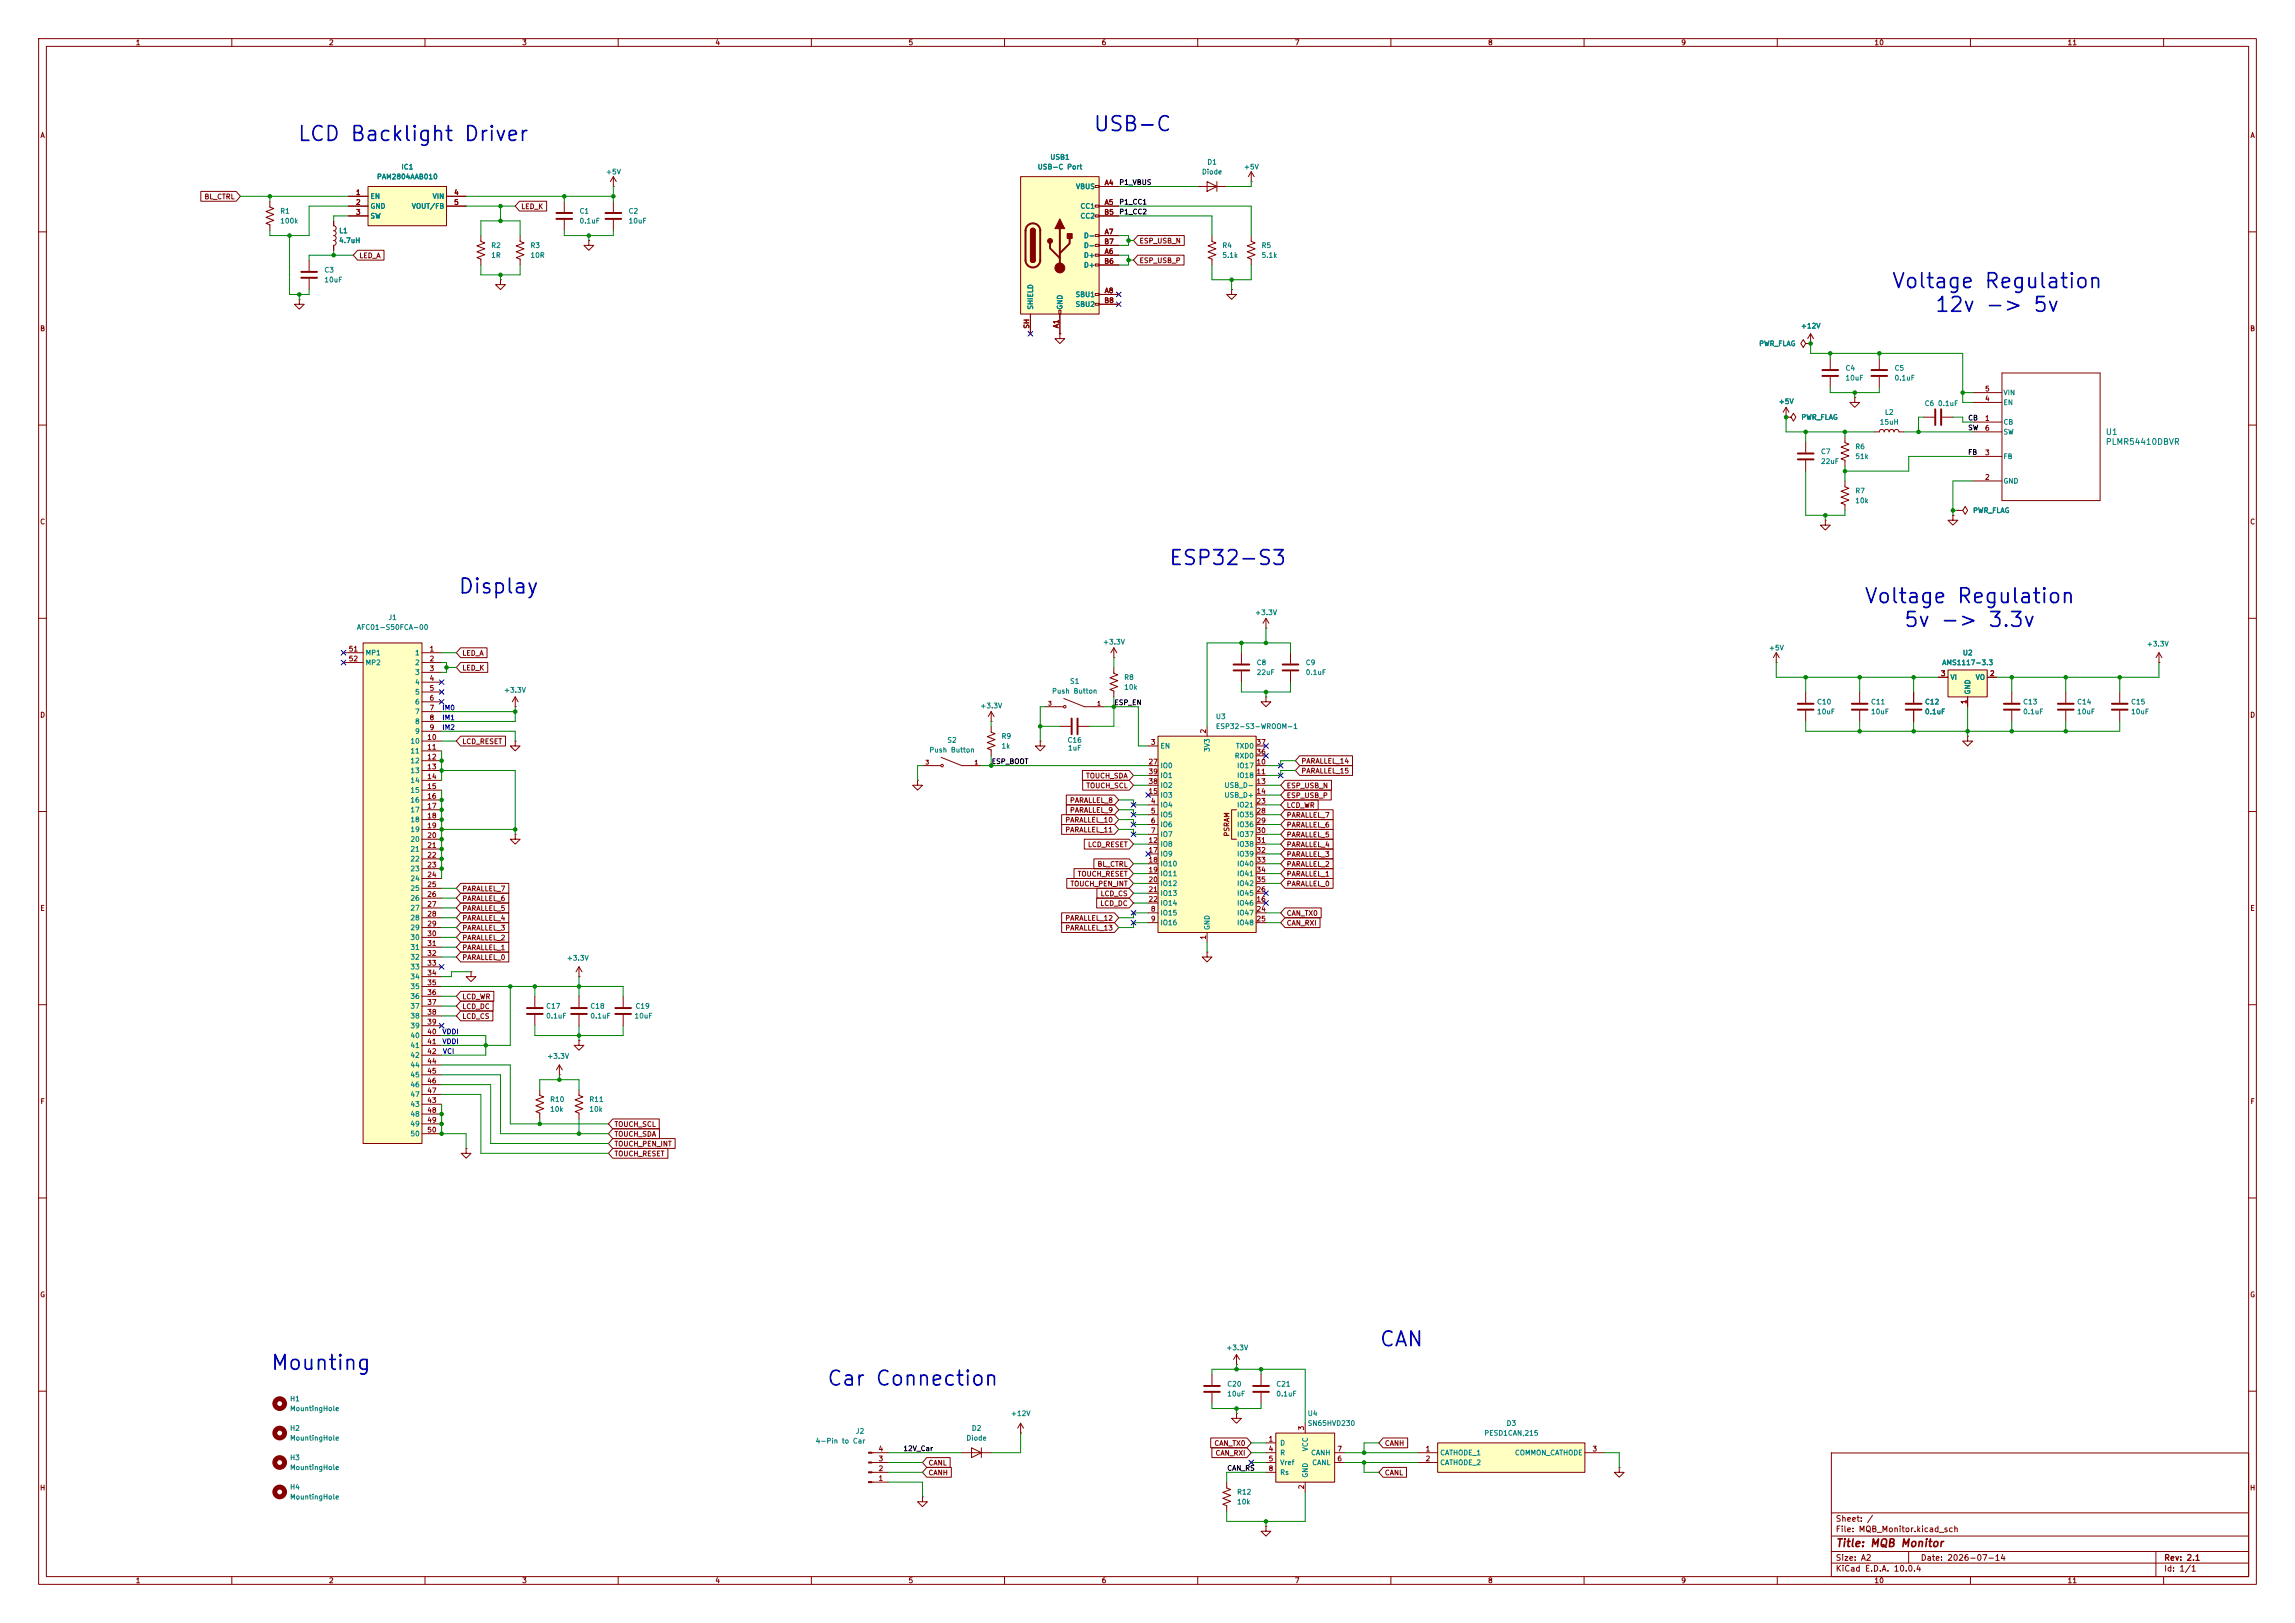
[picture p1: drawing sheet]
<svg xmlns="http://www.w3.org/2000/svg" width="594mm" height="420mm" viewBox="0 0 594 420" stroke-linecap="round" stroke-linejoin="round" font-family="sans-serif">
<defs><g id="words">
<g font-size="3.8" fill="#0000c2">
<text x="282.8" y="34.9">USB-C</text>
<text x="76.8" y="37.5">LCD Backlight Driver</text>
<text x="489.4" y="75.5">Voltage Regulation</text>
<text x="500.6" y="81.7">12v -&gt; 5v</text>
<text x="302.3" y="147.2">ESP32-S3</text>
<text x="118.4" y="154.6">Display</text>
<text x="482.3" y="157.1">Voltage Regulation</text>
<text x="492.5" y="163.2">5v -&gt; 3.3v</text>
<text x="356.8" y="349.4">CAN</text>
<text x="69.9" y="355.5">Mounting</text>
<text x="213.8" y="359.5">Car Connection</text>
</g>
<text font-size="2" fill="#840000" x="475" y="400.8">Title: MQB Monitor</text>
<g font-size="1.5" fill="#008484">
<text x="544.9" y="112.9">U1</text>
<text x="544.9" y="115.5">PLMR54410DBVR</text>
</g>
<g font-size="1.5" fill="#840000">
<text x="475" y="394.1">Sheet: /</text>
<text x="475" y="396.8">File: MQB_Monitor.kicad_sch</text>
<text x="475" y="407">KiCad E.D.A. 10.0.4</text>
<text x="475" y="404.2">Size: A2</text>
<text x="497" y="404.2">Date: 2026-07-14</text>
<text x="560" y="404.2">Rev: 2.1</text>
<text x="560" y="407">Id: 1/1</text>
</g>
<g font-size="1.3" fill="#840000">
<text x="35" y="12">1</text>
<text x="85" y="12">2</text>
<text x="135" y="12">3</text>
<text x="185" y="12">4</text>
<text x="235" y="12">5</text>
<text x="285" y="12">6</text>
<text x="335" y="12">7</text>
<text x="385" y="12">8</text>
<text x="435" y="12">9</text>
<text x="485" y="12">10</text>
<text x="535" y="12">11</text>
<text x="10.3" y="36">A</text>
<text x="582.3" y="36">A</text>
<text x="52.8" y="51.9">BL_CTRL</text>
<text x="92" y="50.8">1</text>
<text x="92" y="53.3">2</text>
<text x="117.4" y="50.8">4</text>
<text x="117.4" y="53.3">5</text>
<text x="285.8" y="48.2">A4</text>
<text x="285.8" y="53.3">A5</text>
<text x="92" y="55.9">3</text>
<text x="134.8" y="54.4">LED_K</text>
<text x="285.7" y="55.9">B5</text>
<text x="285.7" y="63.5">B7</text>
<text x="285.8" y="60.9">A7</text>
<text x="294.8" y="63.3">ESP_USB_N</text>
<text x="92.9" y="67.1">LED_A</text>
<text x="285.7" y="68.6">B6</text>
<text x="285.8" y="66">A6</text>
<text x="294.8" y="68.4">ESP_USB_P</text>
<text x="285.8" y="76.2">A8</text>
<text x="285.7" y="78.7">B8</text>
<text x="10.3" y="86">B</text>
<text x="266.7" y="85.2" transform="rotate(-90 266.7 85.2)">SH</text>
<text x="274.3" y="85.1" transform="rotate(-90 274.3 85.1)">A1</text>
<text x="582.3" y="86">B</text>
<text x="513.6" y="101.6">5</text>
<text x="513.6" y="104.1">4</text>
<text x="513.6" y="109.2">1</text>
<text x="513.6" y="111.7">6</text>
<text x="513.6" y="118.1">3</text>
<text x="513.6" y="124.4">2</text>
<text x="10.3" y="136">C</text>
<text x="582.3" y="136">C</text>
<text x="90.1" y="168.9">51</text>
<text x="90.1" y="171.4">52</text>
<text x="111.1" y="168.9">1</text>
<text x="111.1" y="171.4">2</text>
<text x="111.1" y="174">3</text>
<text x="119.5" y="173.8">LED_K</text>
<text x="119.5" y="170">LED_A</text>
<text x="111.1" y="176.5">4</text>
<text x="111.1" y="179">5</text>
<text x="502.2" y="175.2">3</text>
<text x="514.9" y="175.2">2</text>
<text x="10.3" y="186">D</text>
<text x="111.1" y="181.6">6</text>
<text x="111.1" y="184.1">7</text>
<text x="509.2" y="182.3" transform="rotate(-90 509.2 182.3)">1</text>
<text x="582.3" y="186">D</text>
<text x="110.4" y="191.7">10</text>
<text x="111.1" y="186.7">8</text>
<text x="111.1" y="189.2">9</text>
<text x="312.4" y="189.9" transform="rotate(-90 312.4 189.9)">2</text>
<text x="110.4" y="194.3">11</text>
<text x="110.4" y="196.8">12</text>
<text x="119.5" y="192.8">LCD_RESET</text>
<text x="297.7" y="193">3</text>
<text x="325.1" y="195.6">36</text>
<text x="325.1" y="193">37</text>
<text x="336.7" y="197.9">PARALLEL_14</text>
<text x="110.4" y="199.4">13</text>
<text x="110.4" y="201.9">14</text>
<text x="281" y="201.7">TOUCH_SDA</text>
<text x="297.1" y="198.1">27</text>
<text x="297.1" y="203.2">38</text>
<text x="297.1" y="200.6">39</text>
<text x="325.1" y="198.1">10</text>
<text x="325.1" y="200.6">11</text>
<text x="325.1" y="203.2">13</text>
<text x="336.7" y="200.5">PARALLEL_15</text>
<text x="110.4" y="204.4">15</text>
<text x="110.4" y="207">16</text>
<text x="110.4" y="209.5">17</text>
<text x="276.8" y="208.1">PARALLEL_8</text>
<text x="281" y="204.3">TOUCH_SCL</text>
<text x="297.1" y="205.7">15</text>
<text x="297.7" y="208.3">4</text>
<text x="325.1" y="205.7">14</text>
<text x="325.1" y="208.3">23</text>
<text x="332.9" y="204.3">ESP_USB_N</text>
<text x="332.9" y="206.8">ESP_USB_P</text>
<text x="332.9" y="209.3">LCD_WR</text>
<text x="110.4" y="212.1">18</text>
<text x="110.4" y="214.6">19</text>
<text x="275.6" y="215.7">PARALLEL_11</text>
<text x="275.6" y="213.2">PARALLEL_10</text>
<text x="276.8" y="210.6">PARALLEL_9</text>
<text x="297.7" y="210.8">5</text>
<text x="297.7" y="213.3">6</text>
<text x="297.7" y="215.9">7</text>
<text x="325.1" y="210.8">28</text>
<text x="325.1" y="213.3">29</text>
<text x="325.1" y="215.9">30</text>
<text x="332.9" y="211.9">PARALLEL_7</text>
<text x="332.9" y="214.4">PARALLEL_6</text>
<text x="110.4" y="217.1">20</text>
<text x="110.4" y="219.7">21</text>
<text x="281.5" y="219.5">LCD_RESET</text>
<text x="297.1" y="218.4">12</text>
<text x="297.1" y="221">17</text>
<text x="318.5" y="216.6" transform="rotate(-90 318.5 216.6)">PSRAM</text>
<text x="325.1" y="218.4">31</text>
<text x="325.1" y="221">32</text>
<text x="332.9" y="217">PARALLEL_5</text>
<text x="332.9" y="219.5">PARALLEL_4</text>
<text x="110.4" y="222.2">22</text>
<text x="110.4" y="224.8">23</text>
<text x="110.4" y="227.3">24</text>
<text x="278.8" y="227.1">TOUCH_RESET</text>
<text x="283.9" y="224.6">BL_CTRL</text>
<text x="297.1" y="223.5">18</text>
<text x="297.1" y="226">19</text>
<text x="325.1" y="223.5">33</text>
<text x="325.1" y="226">34</text>
<text x="332.9" y="222">PARALLEL_3</text>
<text x="332.9" y="224.6">PARALLEL_2</text>
<text x="332.9" y="227.1">PARALLEL_1</text>
<text x="110.4" y="229.8">25</text>
<text x="110.4" y="232.4">26</text>
<text x="119.5" y="230.9">PARALLEL_7</text>
<text x="119.5" y="233.5">PARALLEL_6</text>
<text x="276.9" y="229.7">TOUCH_PEN_INT</text>
<text x="284.7" y="232.2">LCD_CS</text>
<text x="297.1" y="228.6">20</text>
<text x="297.1" y="231.1">21</text>
<text x="297.1" y="233.7">22</text>
<text x="325.1" y="233.7">16</text>
<text x="325.1" y="231.1">26</text>
<text x="325.1" y="228.6">35</text>
<text x="332.9" y="229.7">PARALLEL_0</text>
<text x="10.3" y="236">E</text>
<text x="110.4" y="234.9">27</text>
<text x="110.4" y="237.5">28</text>
<text x="119.5" y="238.6">PARALLEL_4</text>
<text x="119.5" y="236">PARALLEL_5</text>
<text x="275.6" y="238.6">PARALLEL_12</text>
<text x="284.7" y="234.7">LCD_DC</text>
<text x="297.7" y="236.2">8</text>
<text x="297.7" y="238.7">9</text>
<text x="325.1" y="236.2">24</text>
<text x="325.1" y="238.7">25</text>
<text x="332.9" y="237.3">CAN_TX0</text>
<text x="332.9" y="239.8">CAN_RXI</text>
<text x="582.3" y="236">E</text>
<text x="110.4" y="240">29</text>
<text x="110.4" y="242.5">30</text>
<text x="110.4" y="245.1">31</text>
<text x="119.5" y="241.1">PARALLEL_3</text>
<text x="119.5" y="243.6">PARALLEL_2</text>
<text x="275.6" y="241.1">PARALLEL_13</text>
<text x="312.4" y="243.3" transform="rotate(-90 312.4 243.3)">1</text>
<text x="110.4" y="247.6">32</text>
<text x="110.4" y="250.2">33</text>
<text x="119.5" y="246.2">PARALLEL_1</text>
<text x="119.5" y="248.7">PARALLEL_0</text>
<text x="110.4" y="252.7">34</text>
<text x="110.4" y="255.2">35</text>
<text x="110.4" y="257.8">36</text>
<text x="110.4" y="260.3">37</text>
<text x="110.4" y="262.9">38</text>
<text x="119.5" y="261.4">LCD_DC</text>
<text x="119.5" y="264">LCD_CS</text>
<text x="119.5" y="258.9">LCD_WR</text>
<text x="110.4" y="265.4">39</text>
<text x="110.4" y="267.9">40</text>
<text x="110.4" y="270.5">41</text>
<text x="110.4" y="273">42</text>
<text x="110.4" y="275.6">44</text>
<text x="110.4" y="278.1">45</text>
<text x="110.4" y="280.6">46</text>
<text x="10.3" y="286">F</text>
<text x="110.4" y="285.7">43</text>
<text x="110.4" y="283.2">47</text>
<text x="582.3" y="286">F</text>
<text x="110.4" y="288.3">48</text>
<text x="110.4" y="290.8">49</text>
<text x="110.4" y="293.3">50</text>
<text x="158.9" y="291.9">TOUCH_SCL</text>
<text x="158.9" y="294.4">TOUCH_SDA</text>
<text x="158.9" y="299.5">TOUCH_RESET</text>
<text x="158.9" y="297">TOUCH_PEN_INT</text>
<text x="10.3" y="336">G</text>
<text x="582.3" y="336">G</text>
<text x="337.8" y="370.3" transform="rotate(-90 337.8 370.3)">3</text>
<text x="227.3" y="375.9">4</text>
<text x="314.2" y="374.4">CAN_TX0</text>
<text x="314.5" y="377">CAN_RXI</text>
<text x="328.2" y="373.4">1</text>
<text x="328.2" y="375.9">4</text>
<text x="346" y="375.9">7</text>
<text x="358.3" y="374.4">CANH</text>
<text x="368.9" y="375.9">1</text>
<text x="412" y="375.9">3</text>
<text x="227.3" y="383.5">1</text>
<text x="227.3" y="381">2</text>
<text x="227.3" y="378.4">3</text>
<text x="240.2" y="382.1">CANH</text>
<text x="240.2" y="379.5">CANL</text>
<text x="328.2" y="378.4">5</text>
<text x="328.2" y="381">8</text>
<text x="346" y="378.4">6</text>
<text x="358.3" y="382.1">CANL</text>
<text x="368.9" y="378.4">2</text>
<text x="10.2" y="386">H</text>
<text x="337.8" y="385.5" transform="rotate(-90 337.8 385.5)">2</text>
<text x="582.2" y="386">H</text>
<text x="35" y="410">1</text>
<text x="85" y="410">2</text>
<text x="135" y="410">3</text>
<text x="185" y="410">4</text>
<text x="235" y="410">5</text>
<text x="285" y="410">6</text>
<text x="335" y="410">7</text>
<text x="385" y="410">8</text>
<text x="435" y="410">9</text>
<text x="485" y="410">10</text>
<text x="535" y="410">11</text>
</g>
<g font-size="1.3" fill="#008484">
<text x="271.7" y="41.6">USB1</text>
<text x="97.4" y="46.7">PAM2804AAB010</text>
<text x="103.8" y="44.2">IC1</text>
<text x="156.7" y="45.4">+5V</text>
<text x="268.4" y="44.2">USB-C Port</text>
<text x="311" y="45.4">Diode</text>
<text x="312.3" y="42.9">D1</text>
<text x="321.8" y="44.2">+5V</text>
<text x="95.8" y="51.8">EN</text>
<text x="111.8" y="51.8">VIN</text>
<text x="278.4" y="49.2">VBUS</text>
<text x="72.4" y="55.6">R1</text>
<text x="72.4" y="58.1">100k</text>
<text x="95.8" y="54.3">GND</text>
<text x="95.8" y="56.9">SW</text>
<text x="106.5" y="54.3">VOUT/FB</text>
<text x="149.9" y="55.6">C1</text>
<text x="149.9" y="58.1">0.1uF</text>
<text x="162.6" y="55.6">C2</text>
<text x="162.6" y="58.1">10uF</text>
<text x="279.5" y="54.3">CC1</text>
<text x="279.5" y="56.9">CC2</text>
<text x="87.6" y="63.2">4.7uH</text>
<text x="87.6" y="60.7">L1</text>
<text x="127" y="64.5">R2</text>
<text x="137.2" y="64.5">R3</text>
<text x="280.4" y="61.9">D-</text>
<text x="280.4" y="64.5">D-</text>
<text x="316.2" y="64.5">R4</text>
<text x="326.4" y="64.5">R5</text>
<text x="83.8" y="70.8">C3</text>
<text x="127" y="67">1R</text>
<text x="137.2" y="67">10R</text>
<text x="280.4" y="67">D+</text>
<text x="280.4" y="69.6">D+</text>
<text x="316.2" y="67">5.1k</text>
<text x="326.4" y="67">5.1k</text>
<text x="83.8" y="73.4">10uF</text>
<text x="278.2" y="77.2">SBU1</text>
<text x="267.7" y="80.3" transform="rotate(-90 267.7 80.3)">SHIELD</text>
<text x="275.3" y="80.3" transform="rotate(-90 275.3 80.3)">GND</text>
<text x="278.2" y="79.7">SBU2</text>
<text x="455.2" y="89.9">PWR_FLAG</text>
<text x="466" y="85.3">+12V</text>
<text x="477.5" y="96.2">C4</text>
<text x="477.5" y="98.8">10uF</text>
<text x="490.2" y="96.2">C5</text>
<text x="490.2" y="98.8">0.1uF</text>
<text x="460.2" y="104.9">+5V</text>
<text x="487.7" y="107.7">L2</text>
<text x="498" y="105.4">C6</text>
<text x="501.5" y="105.4">0.1uF</text>
<text x="518.4" y="102.6">VIN</text>
<text x="518.4" y="105.1">EN</text>
<text x="466.1" y="108.9">PWR_FLAG</text>
<text x="486.4" y="110.2">15uH</text>
<text x="518.4" y="110.2">CB</text>
<text x="518.4" y="112.7">SW</text>
<text x="471.2" y="117.8">C7</text>
<text x="480.1" y="116.5">R6</text>
<text x="480.1" y="119.1">51k</text>
<text x="518.4" y="119.1">FB</text>
<text x="471.2" y="120.4">22uF</text>
<text x="518.4" y="125.4">GND</text>
<text x="480.1" y="128">R7</text>
<text x="480.1" y="130.5">10k</text>
<text x="510.5" y="133.1">PWR_FLAG</text>
<text x="100.4" y="160.7">J1</text>
<text x="324.7" y="159.5">+3.3V</text>
<text x="92.2" y="163.3">AFC01-S50FCA-00</text>
<text x="285.3" y="167.1">+3.3V</text>
<text x="555.5" y="167.6">+3.3V</text>
<text x="94.5" y="169.9">MP1</text>
<text x="94.5" y="172.4">MP2</text>
<text x="107.3" y="169.9">1</text>
<text x="107.3" y="172.4">2</text>
<text x="325.1" y="172.4">C8</text>
<text x="337.8" y="172.4">C9</text>
<text x="457.7" y="168.6">+5V</text>
<text x="502.6" y="172.4">AMS1117-3.3</text>
<text x="507.9" y="169.9">U2</text>
<text x="107.3" y="175">3</text>
<text x="107.3" y="177.5">4</text>
<text x="130.3" y="179.5">+3.3V</text>
<text x="272.2" y="179.8">Push Button</text>
<text x="276.8" y="177.2">S1</text>
<text x="290.8" y="176.2">R8</text>
<text x="290.8" y="178.8">10k</text>
<text x="325.1" y="175">22uF</text>
<text x="337.8" y="175">0.1uF</text>
<text x="504.7" y="176.2">VI</text>
<text x="510.2" y="179.8" transform="rotate(-90 510.2 179.8)">GND</text>
<text x="511.2" y="176.2">VO</text>
<text x="107.3" y="180">5</text>
<text x="107.3" y="182.6">6</text>
<text x="107.3" y="185.1">7</text>
<text x="253.6" y="183.6">+3.3V</text>
<text x="470.2" y="182.6">C10</text>
<text x="470.2" y="185.1">10uF</text>
<text x="484.1" y="182.6">C11</text>
<text x="484.1" y="185.1">10uF</text>
<text x="498.1" y="182.6">C12</text>
<text x="498.1" y="185.1">0.1uF</text>
<text x="523.5" y="182.6">C13</text>
<text x="523.5" y="185.1">0.1uF</text>
<text x="537.5" y="182.6">C14</text>
<text x="537.5" y="185.1">10uF</text>
<text x="551.4" y="182.6">C15</text>
<text x="551.4" y="185.1">10uF</text>
<text x="107.3" y="187.7">8</text>
<text x="107.3" y="190.2">9</text>
<text x="259.1" y="191.5">R9</text>
<text x="314.6" y="186.4">U3</text>
<text x="314.6" y="188.9">ESP32-S3-WROOM-1</text>
<text x="106.1" y="192.7">10</text>
<text x="106.1" y="195.3">11</text>
<text x="106.1" y="197.8">12</text>
<text x="240.4" y="195">Push Button</text>
<text x="245.1" y="192.5">S2</text>
<text x="259.1" y="194">1k</text>
<text x="276.2" y="192.5">C16</text>
<text x="276.3" y="194.5">1uF</text>
<text x="300.2" y="194">EN</text>
<text x="313.4" y="194.7" transform="rotate(-90 313.4 194.7)">3V3</text>
<text x="319.4" y="196.6">RXD0</text>
<text x="319.8" y="194">TXD0</text>
<text x="106.1" y="200.4">13</text>
<text x="106.1" y="202.9">14</text>
<text x="300.2" y="199.1">IO0</text>
<text x="300.2" y="201.6">IO1</text>
<text x="320.1" y="199.1">IO17</text>
<text x="320.1" y="201.6">IO18</text>
<text x="106.1" y="205.4">15</text>
<text x="106.1" y="208">16</text>
<text x="300.2" y="209.3">IO4</text>
<text x="300.2" y="206.7">IO3</text>
<text x="300.2" y="204.2">IO2</text>
<text x="316.8" y="204.2">USB_D-</text>
<text x="316.8" y="206.7">USB_D+</text>
<text x="320.1" y="209.3">IO21</text>
<text x="106.1" y="210.5">17</text>
<text x="106.1" y="213.1">18</text>
<text x="106.1" y="215.6">19</text>
<text x="300.2" y="211.8">IO5</text>
<text x="300.2" y="214.3">IO6</text>
<text x="320.1" y="211.8">IO35</text>
<text x="320.1" y="214.3">IO36</text>
<text x="106.1" y="218.1">20</text>
<text x="106.1" y="220.7">21</text>
<text x="300.2" y="216.9">IO7</text>
<text x="300.2" y="219.4">IO8</text>
<text x="300.2" y="222">IO9</text>
<text x="320.1" y="216.9">IO37</text>
<text x="320.1" y="219.4">IO38</text>
<text x="320.1" y="222">IO39</text>
<text x="106.1" y="223.2">22</text>
<text x="106.1" y="225.8">23</text>
<text x="300.2" y="224.5">IO10</text>
<text x="300.2" y="227">IO11</text>
<text x="320.1" y="224.5">IO40</text>
<text x="320.1" y="227">IO41</text>
<text x="106.1" y="228.3">24</text>
<text x="106.1" y="230.8">25</text>
<text x="106.1" y="233.4">26</text>
<text x="300.2" y="229.6">IO12</text>
<text x="300.2" y="232.1">IO13</text>
<text x="320.1" y="232.1">IO45</text>
<text x="320.1" y="229.6">IO42</text>
<text x="106.1" y="235.9">27</text>
<text x="106.1" y="238.5">28</text>
<text x="300.2" y="237.2">IO15</text>
<text x="300.2" y="239.7">IO16</text>
<text x="300.2" y="234.7">IO14</text>
<text x="320.1" y="234.7">IO46</text>
<text x="320.1" y="237.2">IO47</text>
<text x="320.1" y="239.7">IO48</text>
<text x="106.1" y="241">29</text>
<text x="106.1" y="243.5">30</text>
<text x="313.4" y="240.8" transform="rotate(-90 313.4 240.8)">GND</text>
<text x="106.1" y="246.1">31</text>
<text x="106.1" y="248.6">32</text>
<text x="106.1" y="251.2">33</text>
<text x="146.6" y="248.9">+3.3V</text>
<text x="106.1" y="253.7">34</text>
<text x="106.1" y="256.2">35</text>
<text x="106.1" y="258.8">36</text>
<text x="106.1" y="261.3">37</text>
<text x="106.1" y="263.9">38</text>
<text x="141.2" y="261.3">C17</text>
<text x="141.2" y="263.9">0.1uF</text>
<text x="152.7" y="261.3">C18</text>
<text x="152.7" y="263.9">0.1uF</text>
<text x="164.1" y="263.9">10uF</text>
<text x="164.3" y="261.3">C19</text>
<text x="106.1" y="266.4">39</text>
<text x="106.1" y="268.9">40</text>
<text x="106.1" y="271.5">41</text>
<text x="106.1" y="274">42</text>
<text x="141.5" y="274.3">+3.3V</text>
<text x="106.1" y="276.6">44</text>
<text x="106.1" y="279.1">45</text>
<text x="106.1" y="281.6">46</text>
<text x="106.1" y="286.7">43</text>
<text x="106.1" y="284.2">47</text>
<text x="142.2" y="288">10k</text>
<text x="142.2" y="285.5">R10</text>
<text x="152.4" y="288">10k</text>
<text x="152.4" y="285.5">R11</text>
<text x="106.1" y="289.3">48</text>
<text x="106.1" y="291.8">49</text>
<text x="106.1" y="294.3">50</text>
<text x="317.3" y="349.7">+3.3V</text>
<text x="317.5" y="359.1">C20</text>
<text x="330.2" y="359.1">C21</text>
<text x="74.9" y="362.9">H1</text>
<text x="74.9" y="365.5">MountingHole</text>
<text x="317.5" y="361.7">10uF</text>
<text x="330.2" y="361.7">0.1uF</text>
<text x="74.9" y="370.5">H2</text>
<text x="221.4" y="371.3">J2</text>
<text x="251.4" y="370.5">D2</text>
<text x="261.5" y="366.7">+12V</text>
<text x="338.3" y="366.7">U4</text>
<text x="338.3" y="369.3">SN65HVD230</text>
<text x="384" y="371.8">PESD1CAN,215</text>
<text x="389.8" y="369.3">D3</text>
<text x="74.9" y="373.1">MountingHole</text>
<text x="211" y="373.8">4-Pin to Car</text>
<text x="250" y="373.1">Diode</text>
<text x="331.2" y="374.4">D</text>
<text x="331.2" y="376.9">R</text>
<text x="338.8" y="375.7" transform="rotate(-90 338.8 375.7)">VCC</text>
<text x="339.2" y="376.9">CANH</text>
<text x="372.6" y="376.9">CATHODE_1</text>
<text x="392" y="376.9">COMMON_CATHODE</text>
<text x="74.9" y="378.2">H3</text>
<text x="74.9" y="380.7">MountingHole</text>
<text x="331.2" y="379.4">Vref</text>
<text x="331.2" y="382">Rs</text>
<text x="338.8" y="382.5" transform="rotate(-90 338.8 382.5)">GND</text>
<text x="339.5" y="379.4">CANL</text>
<text x="372.6" y="379.4">CATHODE_2</text>
<text x="74.9" y="385.8">H4</text>
<text x="74.9" y="388.3">MountingHole</text>
<text x="320" y="389.6">10k</text>
<text x="320" y="387.1">R12</text>
</g>
<g font-size="1.3">
<text x="289.6" y="53.2">P1_CC1</text>
<text x="289.6" y="48.1">P1_VBUS</text>
<text x="289.6" y="55.8">P1_CC2</text>
<text x="509.3" y="111.6">SW</text>
<text x="509.3" y="109.1">CB</text>
<text x="509.3" y="118">FB</text>
<text x="288.3" y="182.8">ESP_EN</text>
<text x="256.5" y="198">ESP_BOOT</text>
<text x="233.7" y="375.8">12V_Car</text>
<text x="317.5" y="380.9">CAN_RS</text>
</g>
<g font-size="1.3" fill="#0000c2">
<text x="114.3" y="184.1">IM0</text>
<text x="114.3" y="189.2">IM2</text>
<text x="114.3" y="186.6">IM1</text>
<text x="114.4" y="267.9">VDDI</text>
<text x="114.4" y="270.5">VDDI</text>
<text x="114.5" y="273">VCI</text>
</g>
<g font-size="1" fill="#840000">
<text x="271.2" y="182.8">3</text>
<text x="283.9" y="182.8">1</text>
<text x="239.4" y="198">3</text>
<text x="252.1" y="198">1</text>
</g>
</g></defs>
<g fill="none" stroke="#840000" stroke-width=".26">
<path d="M10 10h574v400h-574zM12 12h570v396h-570zM60 10v2M110 10v2M160 10v2M210 10v2M260 10v2M310 10v2M360 10v2M410 10v2M460 10v2M510 10v2"/>
<path d="M560 10v2M323.8 47h.1M323.8 44.5v2.5M323.8 44.5l-.7 1.2M323.8 44.5l.8 1.2M10 60h2M323.8 61v1.5l1.1 .4-2.1 .7 2.1 .8-2.1 .8 2.1 .7-2.1 .8 1 .4v1.5M582 60h2M10 110h2M497.8 108h2.8M502.7 108h2.8M582 110h2"/>
<path d="M506.7 132.1h1.3l.6-1 .7 1-.7 1-.6-1M506.7 132.1h.1M10 160h2M321.3 168.9v2.8M321.3 173.7v2.8M459.7 171.5h.1M459.7 168.9l-.7 1.3M459.7 168.9l.8 1.3M459.7 168.9v2.6M481.3 179.1v2.8M495.3 179.1v2.8M582 160h2"/>
<path d="M327.7 180.3v1.3h1.2l-1.2 1.3-1.3-1.3h1.3M327.7 180.3h.1M481.3 183.9v2.8M495.3 183.9v2.8M10 210h2M582 210h2M10 260h2M582 260h2M10 310h2M582 310h2M326.4 355.6v2.8M10 360h2"/>
<path d="M326.4 360.4v2.8M474 376h108v32h-108zM582 360h2M474 397.5h108M474 391.5h108M60 408v2M110 408v2M160 408v2M210 408v2M260 408v2M310 408v2M360 408v2"/>
<path d="M410 408v2M460 408v2M474 404.5h108M474 401.5h108M494 401.5v3M510 408v2M558 401.5v6.5M560 408v2"/>
</g>
<g fill="none" stroke="#840000" stroke-width="1.3">
<circle cx="72.4" cy="363.2" r="1.27"/>
<circle cx="72.4" cy="370.8" r="1.27"/>
<circle cx="72.4" cy="386.1" r="1.27"/>
</g>
<path d="M500.9 105.9v4.1M502.4 105.9v4.1M319.3 172h4M319.3 173.5h4M479.3 182.1h4.1M479.3 183.6h4.1M493.3 182.1h4M493.3 183.6h4M324.4 358.6h4M324.4 360.2h4" fill="none" stroke="#840000" stroke-width=".51"/>
<path d="M504.2 173.4h10.1v6.9h-10.1z" fill="#ffffc2"/>
<path d="M501.6 175.3h2.6M504.2 173.4h10.1v6.9h-10.1zM514.3 175.3h2.6M509.3 180.3v2.6" fill="none" stroke="#840000" stroke-width=".26"/>
<path d="M95.2 48.3h20.4v10.1h-20.4z" fill="#ffffc2"/>
<g fill="none" stroke="#840000" stroke-width=".26">
<path d="M90.2 50.8h5M90.2 53.3h5M90.2 55.9h5M95.2 48.3h20.4v10.1h-20.4zM115.6 50.8h5M115.6 53.3h5M77.5 77.5v1.2h1.2l-1.2 1.3-1.3-1.3h1.3M77.5 77.5h.1M80 67.3v2.8M80 72.1v2.8M129.5 72.4v1.3h1.3l-1.3 1.2-1.2-1.2h1.2M129.5 72.4h.1"/>
<path d="M467.4 88.9l-.7-1-.6 1 .6 1 .7-1h1.2M468.6 88.9h.1M468.6 86.4l-.7 1.2M468.6 86.4l.8 1.2M468.6 86.4v2.5M473.7 92.7v2.8M473.7 97.5v2.8M486.4 92.7v2.8M486.4 97.5v2.8M462.3 108h.1M462.3 108h1.2l.7-1.1 .6 1.1-.6 1-.7-1M462.3 105.4l-.8 1.3"/>
<path d="M462.3 105.4l.7 1.3M462.3 105.4v2.6M467.4 114.3v2.8M467.4 119.1v2.8M477.5 113v1.6l1 .3-2 .8 2 .8-2 .7 2 .8-2 .7 1 .4v1.6M480.1 102.9v1.2h1.2l-1.2 1.3-1.3-1.3h1.3M480.1 102.9h.1M485.1 111.8h1.3l.2-.5 .4-.2 .5 .2 .2 .5 .2-.5 .4-.2 .5 .2 .1 .5 .2-.5 .5-.2 .4 .2 .2 .5 .2-.5 .5-.2 .4 .2 .2 .5h1.3M472.4 134.6v1.3h1.3l-1.3 1.3-1.2-1.3h1.2M472.4 134.6h.1M477.5 124.5v1.5l1 .4-2 .7 2 .8-2 .8 2 .7-2 .8 1 .4v1.5M288.3 172.7v1.5l1 .4-2 .8 2 .7-2 .8 2 .8-2 .7 1 .4v1.5"/>
<path d="M288.3 170.2h.1M288.3 167.6v2.6M288.3 167.6l-.8 1.3M288.3 167.6l.8 1.3M520.7 179.1v2.8M534.7 179.1v2.8M548.6 179.1v2.8M558.8 171.5h.1M558.8 168.9l-.8 1.3M558.8 168.9l.8 1.3M558.8 168.9v2.6M238.8 198.1h4.7"/>
<path d="M243.6 196l5.3 2.1h5.1M256.5 186.7h.1M256.5 188v1.5l1.1 .4-2.1 .7 2.1 .8-2.1 .8 2.1 .7-2.1 .8 1 .4v1.5M256.5 184.2l-.7 1.2M256.5 184.2l.8 1.2M256.5 184.2v2.5M269.2 191.8v1.2h1.3l-1.3 1.3-1.2-1.3h1.2M269.2 191.8h.1M270.5 182.9h4.7M274.3 188h2.8M275.3 180.7l5.4 2.2h5M279.1 188h2.8"/>
<path d="M509.3 190.5v1.3h1.2l-1.2 1.2-1.3-1.2h1.3M509.3 190.5h.1M520.7 183.9v2.8M534.7 183.9v2.8M548.6 183.9v2.8M237.5 201.9v1.3h1.3l-1.3 1.3-1.3-1.3h1.3M237.5 201.9h.1"/>
<circle cx="243.8" cy="198.1" r=".33"/>
<circle cx="275.6" cy="182.9" r=".33"/>
</g>
<g fill="none" stroke="#840000" stroke-width=".51">
<path d="M78 70.4h4M78 71.9h4M471.7 95.8h4M471.7 97.3h4M484.4 95.8h4M484.4 97.3h4M465.3 117.3h4.1M465.3 118.9h4.1M277.4 185.9v4.1M278.9 185.9v4.1M518.7 182.1h4M518.7 183.6h4"/>
<path d="M532.6 182.1h4.1M532.6 183.6h4.1M546.6 182.1h4.1M546.6 183.6h4.1"/>
</g>
<path d="M299.7 190.5h25.4v50.8h-25.4z" fill="#ffffc2"/>
<g fill="none" stroke="#840000" stroke-width=".26">
<path d="M69.8 52.1v1.5l1.1 .4-2.1 .7 2.1 .8-2.1 .8 2.1 .7-2.1 .8 1 .4v1.5M86.4 57.2v1.2l.4 .2 .2 .5-.2 .4-.4 .2M86.4 59.7l.4 .2 .2 .4-.2 .5-.4 .2 .4 .1 .2 .3-.1 .6-.5 .2 .5 .3 .1 .5-.2 .4-.4 .1M146 52.1v2.8M146 56.9v2.8M158.7 48.3h.1M158.7 45.7v2.6M158.7 52.1v2.8M158.7 56.9v2.8M158.7 45.7l-.7 1.3M158.7 45.7l.8 1.3M86.4 63.5v1.3"/>
<path d="M124.5 61v1.5l1 .4-2.1 .7 2.1 .8-2.1 .8 2.1 .7-2.1 .8 1.1 .4v1.5M134.6 61v1.5l1 .4-2 .7 2 .8-2 .8 2 .7-2 .8 1 .4v1.5M152.4 62.2v1.3h1.3l-1.3 1.3-1.3-1.3h1.3M152.4 62.2h.1M518.2 96.5h25.4v33h-25.4zM510.5 101.6h7.7M510.5 109.2h7.7M510.5 118.1h7.7M510.5 104.1h7.7M510.5 111.8h7.7M505.5 133.4v1.2h1.2l-1.2 1.3-1.3-1.3h1.3M505.5 133.4h.1"/>
<path d="M510.5 124.5h7.7M327.7 162.6h.1M327.7 160l-.8 1.3M327.7 160l.7 1.3M327.7 160v2.6M334 168.9v2.8M334 173.7v2.8M297.2 193h2.5M297.2 198.1h2.5M299.7 190.5h25.4v50.8h-25.4zM312.4 188v2.5M325.1 193h2.6"/>
<path d="M325.1 198.1h2.6M325.1 195.6h2.6M297.2 208.3h2.5M297.2 210.8h2.5M297.2 213.4h2.5M297.2 215.9h2.5M297.2 200.7h2.5M297.2 218.4h2.5M297.2 203.2h2.5M297.2 205.7h2.5M320 209.6h-1.2v7.6h1.2M325.1 208.3h2.6"/>
<path d="M325.1 210.8h2.6M325.1 213.4h2.6M325.1 215.9h2.6M325.1 200.7h2.6M325.1 218.4h2.6M325.1 203.2h2.6M325.1 205.7h2.6M297.2 236.2h2.5M297.2 238.8h2.5M297.2 233.7h2.5M297.2 221h2.5M297.2 223.5h2.5"/>
<path d="M297.2 226.1h2.5M297.2 228.6h2.5M297.2 231.1h2.5M325.1 236.2h2.6M325.1 238.8h2.6M325.1 233.7h2.6M325.1 221h2.6M325.1 223.5h2.6M325.1 226.1h2.6M325.1 228.6h2.6M325.1 231.1h2.6M312.4 241.3v2.5"/>
<path d="M144.8 278.1h.1M144.8 275.6l-.8 1.3M144.8 275.6l.7 1.3M144.8 275.6v2.5M149.9 269.2v1.3h1.2l-1.2 1.3-1.3-1.3h1.3M149.9 269.2h.1M120.6 297.2v1.3h1.3l-1.3 1.2-1.2-1.2h1.2M120.6 297.2h.1M149.9 281.9v1.6l1 .3-2.1 .8 2.1 .8-2.1 .7 2.1 .8-2.1 .8 1.1 .3v1.6M320 353.1h.1M320 350.5l-.7 1.3M320 350.5l.8 1.3"/>
<path d="M320 350.5v2.6M248.9 375.9h7.6M251.5 374.7l2.5 1.2-2.5 1.3zM254 374.7v2.5M264.2 370.8h.1M264.2 368.3l-.8 1.3M264.2 368.3l.7 1.3M264.2 368.3v2.5M320 365.8v1.2h1.3l-1.3 1.3-1.2-1.3h1.2M320 365.8h.1M238.8 387.4v1.2h1.2l-1.2 1.3-1.3-1.3h1.3M238.8 387.4h.1"/>
<path d="M317.5 383.5v1.6l1 .3-2 .8 2 .8-2 .7 2 .8-2 .8 1 .3v1.6M327.7 395v1.2h1.2l-1.2 1.3-1.3-1.3h1.3M327.7 395h.1"/>
</g>
<circle cx="72.4" cy="378.5" r="1.27" fill="none" stroke="#840000" stroke-width="1.3"/>
<path d="M144 55.1h4.1M144 56.6h4.1M156.7 55.1h4.1M156.7 56.6h4.1M332 172h4M332 173.5h4" fill="none" stroke="#840000" stroke-width=".51"/>
<path d="M330.2 370.8h15.2v12.7h-15.2z" fill="#ffffc2"/>
<path d="M121.9 251.5v1.2h1.3l-1.3 1.3-1.3-1.3h1.3M121.9 251.5h.1M139.7 281.9v1.6l1 .3-2 .8 2 .8-2 .7 2 .8-2 .8 1 .3v1.6M327.7 373.4h2.5M327.7 375.9h2.5M327.7 378.5h2.5M330.2 370.8h15.2v12.7h-15.2zM337.8 368.3v2.5M345.4 375.9h2.6M345.4 378.5h2.6M327.7 381h2.5M337.8 383.5v2.6" fill="none" stroke="#840000" stroke-width=".26"/>
<path d="M264.2 45.7h20.3v35.6h-20.3z" fill="#ffffc2"/>
<g fill="none" stroke="#840000" stroke-width=".26">
<path d="M264.2 45.7h20.3v35.6h-20.3zM266.7 59.7l.2-.5 .4-.1 .5 .1 .2 .5M283.5 48h1v.5h-1zM283.5 53.1h1v.5h-1zM283.5 55.6h1v.5h-1zM284.5 48.3h5.1M284.5 53.3h5.1M284.5 55.9h5.1M266.7 67.3l.2 .5 .4 .1 .5-.1 .2-.5M283.5 60.7h1v.5h-1zM283.5 63.2h1v.6h-1zM283.5 65.8h1v.5h-1z"/>
<path d="M283.5 68.3h1v.5h-1zM283.5 75.9h1v.6h-1zM283.5 78.5h1v.5h-1zM284.5 66h5.1M284.5 61h5.1M284.5 76.2h5.1M284.5 68.6h5.1M284.5 63.5h5.1M284.5 78.7h5.1M266.7 81.3v5.1M274.1 80.3h.5v1h-.5zM274.3 86.4v1.2h1.3l-1.3 1.3-1.3-1.3h1.3"/>
<path d="M274.3 86.4h.1M274.3 81.3v5.1M138.4 257.8v2.8M138.4 262.6v2.8"/>
</g>
<path d="M266 58.4a1.91 1.91 0 0 1 2.1-.5 1.91 1.91 0 0 1 1.1 1.8v7.6a1.91 1.91 0 0 1-1.9 1.9 1.91 1.91 0 0 1-1.9-1.9v-7.8zM274.3 59.2v10.1M271.8 63v1.3l2.5 2.5M276.9 61.7v1.3l-2.6 2.5M136.4 260.9h4.1M136.4 262.4h4.1" fill="none" stroke="#840000" stroke-width=".51"/>
<g fill="#840000" stroke="#840000" stroke-width=".26">
<path d="M266.7 59.7h1.3v7.6h-1.3z"/>
<path d="M266.9 59.2l.7-.1 .4 .6h-1.3z"/>
<path d="M266.7 67.3h1.3l-.2 .5-.5 .1-.4-.1z"/>
<path d="M274.3 56.6l1.3 2.6h-2.6z"/>
<path d="M276.2 60.5h1.3v1.2h-1.3z"/>
<circle cx="271.8" cy="62.4" r=".63"/>
<circle cx="274.3" cy="69.3" r="1.27"/>
</g>
<path d="M94 166.4h15.2v129.5h-15.2z" fill="#ffffc2"/>
<g fill="none" stroke="#840000" stroke-width=".26">
<path d="M309.9 48.3h7.6M312.4 47l2.6 1.3-2.6 1.2zM315 47v2.5M313.7 61v1.5l1 .4-2 .7 2 .8-2 .8 2 .7-2 .8 1 .4v1.5M318.8 74.9v1.3h1.2l-1.2 1.3-1.3-1.3h1.3M318.8 74.9h.1M88.9 168.9h5.1M88.9 171.5h5.1M94 166.4h15.2v129.5h-15.2zM109.2 168.9h5.1M109.2 171.5h5.1M109.2 174h5.1"/>
<path d="M109.2 176.5h5.1M109.2 179.1h5.1M467.4 179.1v2.8M109.2 181.6h5.1M109.2 184.2h5.1M109.2 186.7h5.1M109.2 189.2h5.1M109.2 191.8h5.1M109.2 194.3h5.1M109.2 196.9h5.1M109.2 199.4h5.1M133.3 182.9h.1"/>
<path d="M133.3 180.3l-.7 1.3M133.3 180.3l.8 1.3M133.3 180.3v2.6M467.4 183.9v2.8M109.2 201.9h5.1M109.2 204.5h5.1M109.2 207h5.1M109.2 209.6h5.1M109.2 212.1h5.1M109.2 214.6h5.1M109.2 217.2h5.1M109.2 219.7h5.1"/>
<path d="M133.3 215.9v1.3h1.3l-1.3 1.2-1.2-1.2h1.2M133.3 215.9h.1M109.2 222.3h5.1M109.2 224.8h5.1M109.2 227.3h5.1M109.2 229.9h5.1M109.2 232.4h5.1M109.2 235h5.1M109.2 237.5h5.1M109.2 240h5.1M109.2 242.6h5.1M109.2 245.1h5.1"/>
<path d="M109.2 247.7h5.1M109.2 250.2h5.1M109.2 252.7h5.1M109.2 255.3h5.1M109.2 257.8h5.1M149.9 252.7h.1M149.9 250.2v2.5M149.9 257.8v2.8M149.9 250.2l-.8 1.3M149.9 250.2l.7 1.3M161.3 257.8v2.8M109.2 260.4h5.1"/>
<path d="M109.2 262.9h5.1M109.2 265.4h5.1M109.2 268h5.1M109.2 270.5h5.1M109.2 273.1h5.1M109.2 275.6h5.1M109.2 278.1h5.1M149.9 262.6v2.8M161.3 262.6v2.8M109.2 285.8h5.1M109.2 280.7h5.1M109.2 283.2h5.1"/>
<path d="M109.2 288.3h5.1M109.2 290.8h5.1M109.2 293.4h5.1M225.7 378.5h4.2M225.7 375.9h4.2M419.1 379.7v1.3h1.3l-1.3 1.3-1.3-1.3h1.3M419.1 379.7h.1M225.7 383.5h4.2M225.7 381h4.2"/>
</g>
<path d="M465.3 182.1h4.1M465.3 183.6h4.1M147.8 260.9h4.1M147.8 262.4h4.1M159.3 260.9h4M159.3 262.4h4" fill="none" stroke="#840000" stroke-width=".51"/>
<g fill="#840000" stroke="#840000" stroke-width=".26">
<path d="M224.8 383.4h.9v.3h-.9z"/>
<path d="M224.8 380.9h.9v.2h-.9z"/>
<path d="M224.8 378.3h.9v.3h-.9z"/>
<path d="M224.8 375.8h.9v.2h-.9z"/>
</g>
<path d="M372.1 373.4h38.1v7.6h-38.1z" fill="#ffffc2"/>
<g fill="none" stroke="#840000" stroke-width=".26">
<path d="M52 49.5h9.1l1.1 1.3-1.1 1.3h-9.1zM86.4 57.2v1.2M90.2 50.8h5M90.2 53.3h5M90.2 55.9h5M115.6 50.8h5M115.6 53.3h5M134.5 52.1h7v2.5h-7l-1.2-1.3zM284.5 53.3h5.1M284.5 55.9h5.1M284.5 48.3h5.1M86.4 63.5v1.3"/>
<path d="M92.6 64.8h6.8v2.5h-6.8l-1.2-1.3zM284.5 66h5.1M284.5 61h5.1M284.5 76.2h5.1M284.5 68.6h5.1M284.5 63.5h5.1M284.5 78.7h5.1M294.5 66h12v2.6h-12l-1.1-1.3zM294.5 61h12v2.5h-12l-1.1-1.3zM266.7 81.3v5.1M274.3 86.4h.1M274.3 81.3v5.1"/>
<path d="M468.6 88.9h.1M462.3 108h.1M505.5 133.4h.1M506.7 132.1h.1M119.2 171.4h7v2.6h-7l-1.1-1.3zM119.2 167.6h6.9v2.6h-6.9l-1.1-1.3zM495.3 179.1v2.8M501.6 175.3h2.6M514.3 175.3h2.6M119.2 190.5h11.6v2.5h-11.6l-1.1-1.2zM133.3 191.8v1.2h1.3l-1.3 1.3-1.2-1.3h1.2M133.3 191.8h.1"/>
<path d="M280.2 199.4h12.1l1.1 1.3-1.1 1.2h-12.1zM336.4 198.1h13.7v2.6h-13.7l-1.1-1.3zM336.4 195.6h13.7v2.5h-13.7l-1.1-1.2zM495.3 183.9v2.8M509.3 180.3v2.6M274.8 213.4h13.6l1.2 1.2-1.2 1.3h-13.6zM274.8 210.8h13.6l1.2 1.3-1.2 1.3h-13.6zM276 205.7h12.4l1.2 1.3-1.2 1.3h-12.4zM276 208.3h12.4l1.2 1.3-1.2 1.2h-12.4zM280.2 201.9h12.1l1.1 1.3-1.1 1.3h-12.1zM280.6 217.2h11.7l1.1 1.2-1.1 1.3h-11.7zM332.6 209.5h12.4v2.6h-12.4l-1.1-1.3z"/>
<path d="M332.6 212.1h12.4v2.5h-12.4l-1.1-1.2zM332.6 201.9h12v2.6h-12l-1.1-1.3zM332.6 204.5h12v2.5h-12l-1.1-1.3zM332.6 207h8.6v2.6h-8.6l-1.1-1.3zM332.6 219.7h12.4v2.6h-12.4l-1.1-1.3zM332.6 214.6h12.4v2.6h-12.4l-1.1-1.3zM332.6 217.2h12.4v2.5h-12.4l-1.1-1.3zM119.2 238.8h12.5v2.5h-12.5l-1.1-1.3zM119.2 236.2h12.5v2.6h-12.5l-1.1-1.3zM119.2 233.7h12.5v2.5h-12.5l-1.1-1.2zM119.2 228.6h12.5v2.5h-12.5l-1.1-1.2zM119.2 231.1h12.5v2.6h-12.5l-1.1-1.3z"/>
<path d="M274.8 238.8h13.6l1.2 1.2-1.2 1.3h-13.6zM274.8 236.2h13.6l1.2 1.3-1.2 1.3h-13.6zM276.1 227.3h16.2l1.1 1.3-1.1 1.3h-16.2zM278 224.8h14.3l1.1 1.3-1.1 1.2h-14.3zM283.1 222.2h9.2l1.1 1.3-1.1 1.3h-9.2zM283.8 232.4h8.5l1.1 1.3-1.1 1.3h-8.5zM283.9 229.9h8.4l1.1 1.2-1.1 1.3h-8.4zM332.6 234.9h9.4v2.6h-9.4l-1.1-1.3zM332.6 227.3h12.4v2.6h-12.4l-1.1-1.3zM332.6 222.2h12.4v2.6h-12.4l-1.1-1.3zM332.6 224.8h12.4v2.5h-12.4l-1.1-1.2zM332.6 237.5h9.1v2.5h-9.1l-1.1-1.2z"/>
<path d="M119.2 241.3h12.5v2.5h-12.5l-1.1-1.2zM119.2 243.8h12.5v2.6h-12.5l-1.1-1.3zM119.2 246.4h12.5v2.5h-12.5l-1.1-1.2zM119.2 259.1h8.4v2.5h-8.4l-1.1-1.2zM119.2 256.5h8.6v2.6h-8.6l-1.1-1.3zM312.4 246.4v1.3h1.3l-1.3 1.2-1.3-1.2h1.3M312.4 246.4h.1M119.2 261.6h8.4v2.6h-8.4l-1.1-1.3zM158.6 292.1h12.1v2.5h-12.1l-1.1-1.2zM158.6 297.2h14.3v2.5h-14.3l-1.1-1.2zM158.6 294.6h16.1v2.6h-16.1l-1.1-1.3zM158.6 289.6h12v2.5h-12l-1.1-1.3z"/>
<path d="M313.7 355.6v2.8M239.9 379.7h6.3v2.6h-6.3l-1.1-1.3zM239.9 377.2h6v2.5h-6l-1.1-1.2zM313.4 372.1h9.3l1.1 1.3-1.1 1.3h-9.3zM313.7 374.6h9l1.1 1.3-1.1 1.3h-9zM313.7 360.4v2.8M358 379.7h6v2.6h-6l-1.1-1.3zM358 372.1h6.3v2.6h-6.3l-1.1-1.3zM367 375.9h5.1M367 378.5h5.1M372.1 373.4h38.1v7.6h-38.1zM410.2 375.9h5.1"/>
</g>
<path d="M311.7 358.6h4M311.7 360.2h4" fill="none" stroke="#840000" stroke-width=".51"/>
<g fill="none" stroke="#008400" stroke-width=".26">
<path d="M62.2 50.8h28M69.8 50.8v1.3M90.2 53.3h-10.2v7.7h-10.2v-1.3M90.2 55.9h-3.8v1.3M120.6 50.8h38.1M120.6 53.3h12.7M129.5 53.3v3.9M146 50.8v1.3M146 59.7v1.3h12.7v-1.3M158.7 48.3v3.8M289.6 53.3h34.2v7.7M289.6 55.9h24.1v5.1"/>
<path d="M289.6 48.3h20.3M323.8 47v1.3h-6.3M74.9 61v15.2h5.1v-1.3M77.5 76.2v1.3M86.4 64.8v1.2M91.4 66h-11.4v1.3M124.5 61v-3.8h10.1v3.8M124.5 68.6v2.5h10.1v-2.5M129.5 71.1v1.3M152.4 61v1.2M289.6 61h2.5v2.5h-2.5M289.6 66h2.5v2.6h-2.5"/>
<path d="M292.1 67.3h1.3M292.1 62.2h1.3M313.7 68.6v3.8h10.1v-3.8M318.8 72.4v2.5M468.6 88.9v2.5h39.4v12.7h2.5M473.7 91.4v1.3M486.4 91.4v1.3M462.3 108v3.8h22.8M467.4 111.8v2.5M473.7 100.3v1.3h12.7v-1.3M477.5 111.8v1.2M480.1 101.6v1.3"/>
<path d="M492.8 111.8h17.7M497.8 108h-1.2v3.8M505.5 108h2.5v1.2h2.5M508 101.6h2.5M510.5 118.1h-16.5v3.8h-16.5M467.4 121.9v11.5h10.1v-1.3M472.4 133.4v1.2M477.5 120.7v3.8M505.5 132.1h1.2M510.5 124.5h-5v8.9M114.3 168.9h3.8M114.3 171.5h1.3v2.5h-1.3"/>
<path d="M115.6 172.7h2.5M288.3 170.2v2.5M321.3 166.4v2.5M321.3 176.5v2.6h12.7v-2.6M327.7 162.6v3.8M327.7 179.1v1.2M334 168.9v-2.5h-21.6v21.6M459.7 171.5v3.8h41.9M467.4 175.3v3.8M481.3 175.3v3.8M495.3 175.3v3.8M520.7 175.3v3.8"/>
<path d="M534.7 175.3v3.8M548.6 175.3v3.8M558.8 171.5v3.8h-41.9M114.3 194.3v7.6M114.3 189.2h19v2.6M114.3 199.4h19v16.5M114.3 191.8h3.8M114.3 184.2h19M133.3 182.9v3.8h-19M238.8 198.1h-1.3v3.8M254 198.1h43.2M256.5 186.7v1.3"/>
<path d="M256.5 195.6v2.5M269.2 188h5.1M270.5 182.9h-1.3v8.9M285.7 182.9h8.9v10.1h2.6M288.3 180.3v7.7h-6.4M335.3 199.4h-3.8v1.3h-3.8M335.3 196.9h-3.8v1.2h-3.8M467.4 186.7v2.5h81.2v-2.5M481.3 186.7v2.5M495.3 186.7v2.5M509.3 182.9v7.6M520.7 186.7v2.5"/>
<path d="M534.7 186.7v2.5M114.3 204.5v22.8M114.3 214.6h19M289.6 214.6h3.8v1.3h3.8M289.6 207h3.8v1.3h3.8M289.6 209.6h3.8v1.2h3.8M289.6 212.1h3.8v1.3h3.8M293.4 218.4h3.8M293.4 203.2h3.8M293.4 200.7h3.8M327.7 213.4h3.8M327.7 218.4h3.8"/>
<path d="M327.7 215.9h3.8M327.7 210.8h3.8M327.7 208.3h3.8M327.7 203.2h3.8M327.7 205.7h3.8M114.3 229.9h3.8M114.3 232.4h3.8M114.3 235h3.8M114.3 237.5h3.8M293.4 228.6h3.8M293.4 226.1h3.8M293.4 223.5h3.8"/>
<path d="M293.4 231.1h3.8M293.4 233.7h3.8M297.2 236.2h-3.8v1.3h-3.8M297.2 238.8h-3.8v1.2h-3.8M327.7 228.6h3.8M327.7 226.1h3.8M327.7 223.5h3.8M327.7 238.8h3.8M327.7 236.2h3.8M327.7 221h3.8M114.3 257.8h3.8M114.3 255.3h47v2.5"/>
<path d="M114.3 242.6h3.8M114.3 240h3.8M114.3 245.1h3.8M114.3 247.7h3.8M121.9 251.5h-5.1v1.2h-2.5M132.1 255.3v15.2h-17.8M138.4 255.3v2.5M149.9 252.7v5.1M312.4 243.8v2.6M114.3 278.1h15.2v15.3h28M114.3 268h11.4v5.1h-11.4M114.3 262.9h3.8"/>
<path d="M114.3 275.6h17.8v15.2h25.4M114.3 260.4h3.8M138.4 265.4v2.6h22.9v-2.6M144.8 278.1v1.3M149.9 265.4v3.8M114.3 285.8v7.6h6.3v3.8M114.3 283.2h10.2v15.3h33M114.3 280.7h12.7v15.2h30.5M139.7 281.9v-2.5h10.2v2.5M139.7 289.6v1.2M149.9 289.6v3.8M313.7 355.6v-1.3h24.1v14"/>
<path d="M320 353.1v1.2M326.4 354.3v1.3M229.9 375.9h19M229.9 378.5h8.9M264.2 370.8v5.1h-7.7M313.7 363.2v1.3h12.7v-1.3M320 364.5v1.3M323.8 373.4h3.9M323.8 375.9h3.9M323.8 378.5h3.9M348 375.9h19M348 378.5h19"/>
<path d="M353.1 378.5v2.5h3.8M356.9 373.4h-3.8v2.5M415.3 375.9h3.8v3.8M229.9 381h8.9M229.9 383.5h8.9v3.9M327.7 381h-10.2v2.5M327.7 393.7v1.3M337.8 386.1v7.6h-20.3v-2.5"/>
</g>
<g fill="none" stroke="#000084" stroke-width=".26">
<path d="M289 78.1l1.2 1.2M289 75.6l1.2 1.2M290.2 78.1l-1.2 1.2M290.2 75.6l-1.2 1.2M266.1 85.8l1.2 1.2M267.3 85.8l-1.2 1.2M88.3 168.3l1.2 1.2M88.3 170.8l1.2 1.3M89.5 168.3l-1.2 1.2M89.5 170.8l-1.2 1.3M113.7 178.5l1.2 1.2M113.7 175.9l1.2 1.2"/>
<path d="M114.9 178.5l-1.2 1.2M114.9 175.9l-1.2 1.2M113.7 181l1.2 1.2M114.9 181l-1.2 1.2M327.1 195l1.2 1.2M327.1 192.4l1.2 1.2M328.3 195l-1.2 1.2M328.3 192.4l-1.2 1.2M330.9 197.5l1.2 1.2M332.1 197.5l-1.2 1.2M292.8 212.8l1.2 1.2M292.8 210.2l1.2 1.2"/>
<path d="M292.8 207.7l1.2 1.2M292.8 215.3l1.2 1.2M294 212.8l-1.2 1.2M294 210.2l-1.2 1.2M294 207.7l-1.2 1.2M294 215.3l-1.2 1.2M296.6 205.1l1.2 1.2M297.8 205.1l-1.2 1.2M330.9 200.1l1.2 1.2M332.1 200.1l-1.2 1.2M292.8 238.2l1.2 1.2M292.8 235.6l1.2 1.2"/>
<path d="M294 238.2l-1.2 1.2M294 235.6l-1.2 1.2M296.6 220.4l1.2 1.2M297.8 220.4l-1.2 1.2M327.1 233.1l1.2 1.2M327.1 230.5l1.2 1.2M328.3 233.1l-1.2 1.2M328.3 230.5l-1.2 1.2M113.7 249.6l1.2 1.2M114.9 249.6l-1.2 1.2M113.7 264.8l1.2 1.2M114.9 264.8l-1.2 1.2"/>
<path d="M323.2 377.9l1.3 1.2M324.5 377.9l-1.3 1.2"/>
</g>
<g fill="#008400" stroke="#008400" stroke-width=".26">
<circle cx="69.8" cy="50.8" r=".46"/>
<circle cx="74.9" cy="61" r=".46"/>
<circle cx="288.3" cy="182.9" r=".46"/>
<circle cx="269.2" cy="188" r=".46"/>
<circle cx="86.4" cy="66" r=".46"/>
<circle cx="77.5" cy="76.2" r=".46"/>
<circle cx="115.6" cy="172.7" r=".46"/>
<circle cx="133.3" cy="184.2" r=".46"/>
<circle cx="318.8" cy="72.4" r=".46"/>
<circle cx="292.1" cy="62.2" r=".46"/>
<circle cx="292.1" cy="67.3" r=".46"/>
<circle cx="129.5" cy="71.1" r=".46"/>
<circle cx="152.4" cy="61" r=".46"/>
<circle cx="158.7" cy="50.8" r=".46"/>
<circle cx="129.5" cy="57.2" r=".46"/>
<circle cx="129.5" cy="53.3" r=".46"/>
<circle cx="146" cy="50.8" r=".46"/>
<circle cx="114.3" cy="290.8" r=".46"/>
<circle cx="114.3" cy="293.4" r=".46"/>
<circle cx="139.7" cy="290.8" r=".46"/>
<circle cx="114.3" cy="288.3" r=".46"/>
<circle cx="353.1" cy="378.5" r=".46"/>
<circle cx="353.1" cy="375.9" r=".46"/>
<circle cx="327.7" cy="393.7" r=".46"/>
<circle cx="132.1" cy="255.3" r=".46"/>
<circle cx="138.4" cy="255.3" r=".46"/>
<circle cx="125.7" cy="270.5" r=".46"/>
<circle cx="114.3" cy="219.7" r=".46"/>
<circle cx="114.3" cy="217.2" r=".46"/>
<circle cx="114.3" cy="222.3" r=".46"/>
<circle cx="133.3" cy="214.6" r=".46"/>
<circle cx="114.3" cy="214.6" r=".46"/>
<circle cx="114.3" cy="212.1" r=".46"/>
<circle cx="114.3" cy="196.9" r=".46"/>
<circle cx="114.3" cy="199.4" r=".46"/>
<circle cx="144.8" cy="279.4" r=".46"/>
<circle cx="149.9" cy="268" r=".46"/>
<circle cx="149.9" cy="255.3" r=".46"/>
<circle cx="149.9" cy="293.4" r=".46"/>
<circle cx="114.3" cy="224.8" r=".46"/>
<circle cx="256.5" cy="198.1" r=".46"/>
<circle cx="114.3" cy="207" r=".46"/>
<circle cx="114.3" cy="209.6" r=".46"/>
<circle cx="320" cy="364.5" r=".46"/>
<circle cx="320" cy="354.3" r=".46"/>
<circle cx="326.4" cy="354.3" r=".46"/>
<circle cx="327.7" cy="166.4" r=".46"/>
<circle cx="321.3" cy="166.4" r=".46"/>
<circle cx="327.7" cy="179.1" r=".46"/>
<circle cx="477.5" cy="121.9" r=".46"/>
<circle cx="477.5" cy="111.8" r=".46"/>
<circle cx="467.4" cy="111.8" r=".46"/>
<circle cx="462.3" cy="108" r=".46"/>
<circle cx="480.1" cy="101.6" r=".46"/>
<circle cx="473.7" cy="91.4" r=".46"/>
<circle cx="486.4" cy="91.4" r=".46"/>
<circle cx="468.6" cy="88.9" r=".46"/>
<circle cx="472.4" cy="133.4" r=".46"/>
<circle cx="520.7" cy="175.3" r=".46"/>
<circle cx="509.3" cy="189.2" r=".46"/>
<circle cx="520.7" cy="189.2" r=".46"/>
<circle cx="548.6" cy="175.3" r=".46"/>
<circle cx="534.7" cy="189.2" r=".46"/>
<circle cx="534.7" cy="175.3" r=".46"/>
<circle cx="495.3" cy="175.3" r=".46"/>
<circle cx="495.3" cy="189.2" r=".46"/>
<circle cx="481.3" cy="189.2" r=".46"/>
<circle cx="481.3" cy="175.3" r=".46"/>
<circle cx="467.4" cy="175.3" r=".46"/>
<circle cx="505.5" cy="132.1" r=".46"/>
<circle cx="508" cy="101.6" r=".46"/>
<circle cx="496.6" cy="111.8" r=".46"/>
</g>
<use href="#words"/>
</svg>
